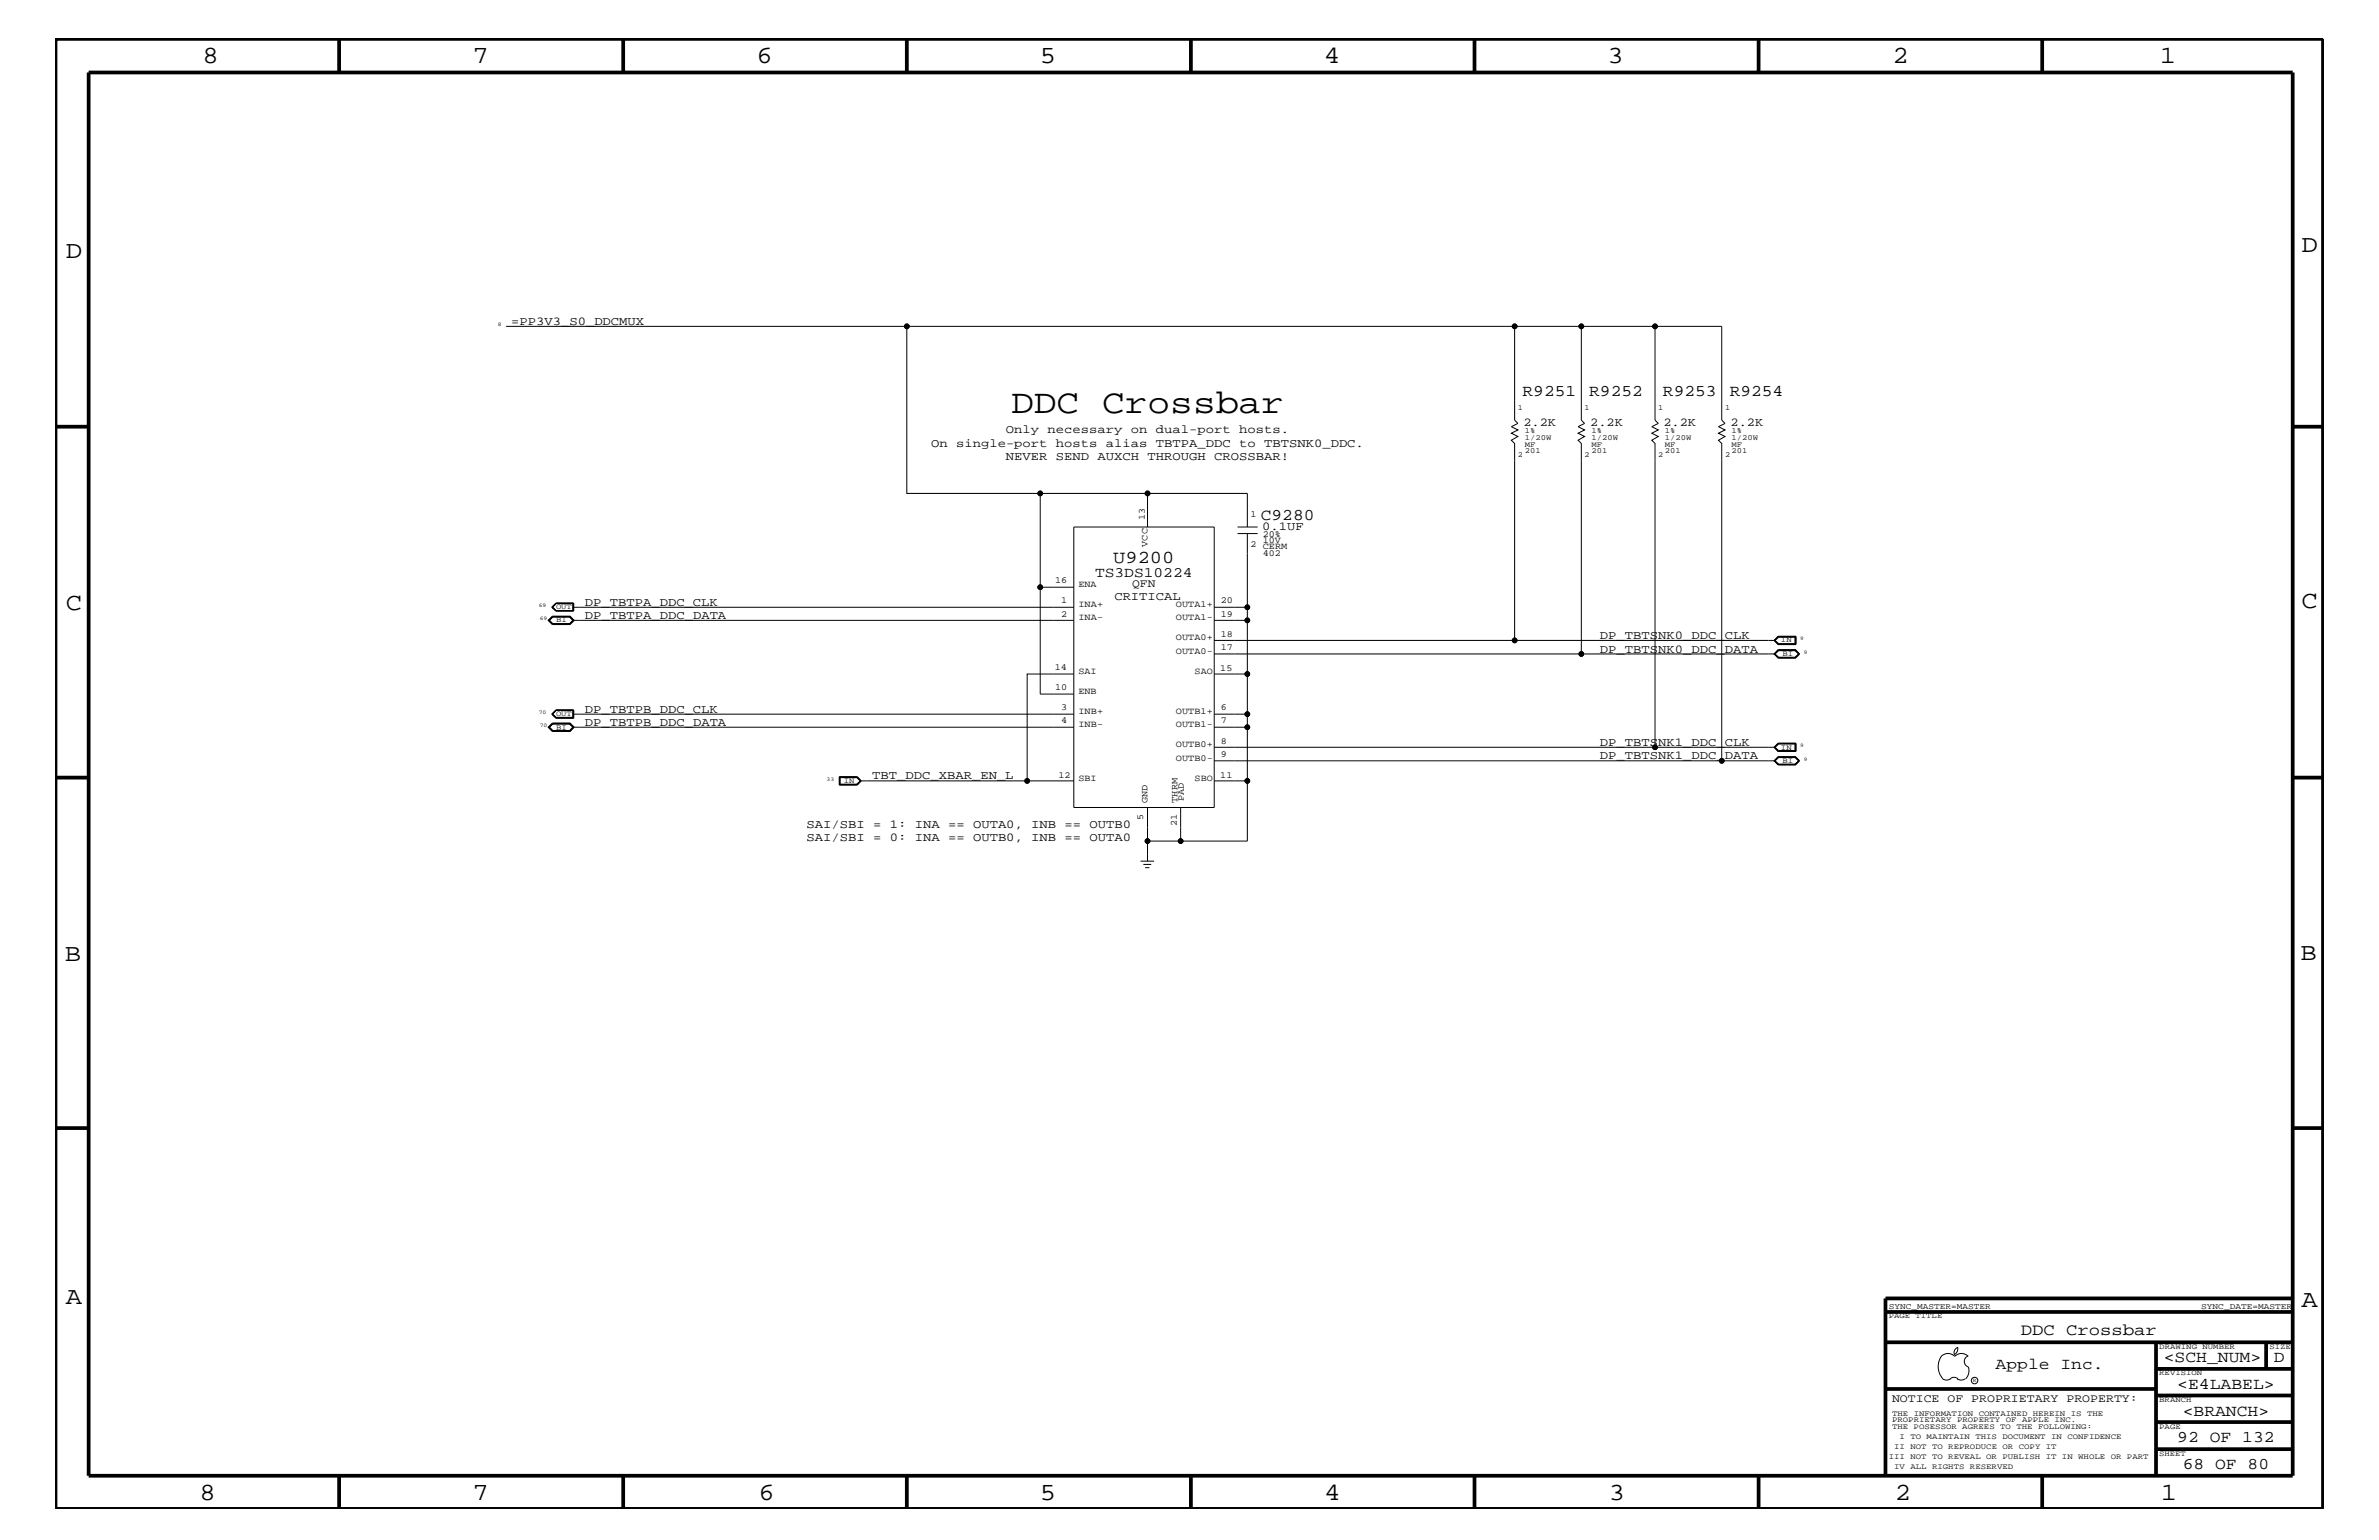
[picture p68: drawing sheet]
<svg xmlns="http://www.w3.org/2000/svg" width="432mm" height="279mm" viewBox="0 0 432 279" stroke-linecap="round" stroke-linejoin="round" font-family="sans-serif">
<defs><g id="words">
<text font-size="6.2" x="183.5" y="75">DDC Crossbar</text>
<g font-size="4.5">
<text x="36.7" y="11.5">8</text>
<text x="85.8" y="11.5">7</text>
<text x="137.3" y="11.5">6</text>
<text x="188.7" y="11.5">5</text>
<text x="240.3" y="11.5">4</text>
<text x="291.8" y="11.5">3</text>
<text x="343.5" y="11.5">2</text>
<text x="392" y="11.5">1</text>
<text x="11.9" y="46.8">D</text>
<text x="417.7" y="45.7">D</text>
<text x="11.9" y="110.6">C</text>
<text x="417.7" y="110.3">C</text>
<text x="11.8" y="174.3">B</text>
<text x="417.6" y="174.2">B</text>
<text x="11.9" y="236.7">A</text>
<text x="417.7" y="237.1">A</text>
<text x="36.2" y="272.1">8</text>
<text x="85.8" y="272.1">7</text>
<text x="137.7" y="272.1">6</text>
<text x="188.7" y="272.1">5</text>
<text x="240.4" y="272.1">4</text>
<text x="292" y="272.1">3</text>
<text x="343.9" y="272.1">2</text>
<text x="392.2" y="272.1">1</text>
</g>
<text font-size="3.3" x="202.1" y="102.2">U9200</text>
<g font-size="3">
<text x="276.4" y="71.8">R9251</text>
<text x="288.5" y="71.8">R9252</text>
<text x="301.8" y="71.8">R9253</text>
<text x="313.9" y="71.8">R9254</text>
<text x="228.9" y="94.3">C9280</text>
<text x="366.8" y="242.3">DDC Crossbar</text>
<text x="362.2" y="248.4">Apple Inc.</text>
<text x="392.7" y="247.1">&lt;SCH_NUM&gt;</text>
<text x="395.2" y="252">&lt;E4LABEL&gt;</text>
<text x="412.7" y="247.1">D</text>
<text x="396.2" y="256.8">&lt;BRANCH&gt;</text>
<text x="395.2" y="261.6">92 OF 132</text>
<text x="396.2" y="266.6">68 OF 80</text>
</g>
<text font-size="2.6" x="198.8" y="104.7">TS3DS10224</text>
<g font-size="2.2">
<text x="92.8" y="59">=PP3V3_S0_DDCMUX</text>
<text x="276.5" y="77.3">2.2K</text>
<text x="288.6" y="77.3">2.2K</text>
<text x="301.9" y="77.3">2.2K</text>
<text x="314.1" y="77.3">2.2K</text>
<text x="169" y="81.1">On single-port hosts alias TBTPA_DDC to TBTSNK0_DDC.</text>
<text x="182.6" y="78.6">Only necessary on dual-port hosts.</text>
<text x="182.6" y="83.5">NEVER SEND AUXCH THROUGH CROSSBAR!</text>
<text x="229.1" y="96.2">0.1UF</text>
<text x="106.2" y="112.3">DP_TBTPA_DDC_DATA</text>
<text x="106.2" y="109.9">DP_TBTPA_DDC_CLK</text>
<text x="202.3" y="108.9">CRITICAL</text>
<text x="290.4" y="118.4">DP_TBTSNK0_DDC_DATA</text>
<text x="290.4" y="115.9">DP_TBTSNK0_DDC_CLK</text>
<text x="106.2" y="131.7">DP_TBTPB_DDC_DATA</text>
<text x="106.2" y="129.3">DP_TBTPB_DDC_CLK</text>
<text x="290.4" y="137.8">DP_TBTSNK1_DDC_DATA</text>
<text x="290.4" y="135.3">DP_TBTSNK1_DDC_CLK</text>
<text x="158.3" y="141.4">TBT_DDC_XBAR_EN_L</text>
<text x="146.4" y="152.6">SAI/SBI = 0: INA == OUTB0, INB == OUTA0</text>
<text x="146.4" y="150.1">SAI/SBI = 1: INA == OUTA0, INB == OUTB0</text>
</g>
<g font-size="2.1">
<text x="205.5" y="106.5">QFN</text>
<text x="343.4" y="254.4">NOTICE OF PROPRIETARY PROPERTY:</text>
</g>
<g font-size="1.7">
<text x="207.8" y="94.3" transform="rotate(-90 207.8 94.3)">13</text>
<text x="227" y="93.8">1</text>
<text x="208.3" y="99.2" transform="rotate(-90 208.3 99.2)">VCC</text>
<text x="227" y="99.3">2 CERM</text>
<text x="229.2" y="101">402</text>
<text x="229.2" y="98.5">10V</text>
<text x="229.2" y="97.4">20%</text>
<text x="191.5" y="105.8">16</text>
<text x="195.7" y="106.5">ENA</text>
<text x="192.6" y="111.9">2</text>
<text x="192.6" y="109.4">1</text>
<text x="195.7" y="112.6">INA-</text>
<text x="195.7" y="110.2">INA+</text>
<text x="213.4" y="110.2">OUTA1+</text>
<text x="213.4" y="112.6">OUTA1-</text>
<text x="221.6" y="111.9">19</text>
<text x="221.6" y="109.4">20</text>
<text x="213.4" y="116.2">OUTA0+</text>
<text x="213.4" y="118.6">OUTA0-</text>
<text x="221.6" y="117.9">17</text>
<text x="221.6" y="115.5">18</text>
<text x="191.4" y="121.6">14</text>
<text x="191.5" y="125.2">10</text>
<text x="195.7" y="125.9">ENB</text>
<text x="195.7" y="122.3">SAI</text>
<text x="216.8" y="122.3">SAO</text>
<text x="221.5" y="121.7">15</text>
<text x="192.6" y="131.3">4</text>
<text x="192.6" y="128.8">3</text>
<text x="195.7" y="131.9">INB-</text>
<text x="195.7" y="129.6">INB+</text>
<text x="213.4" y="129.6">OUTB1+</text>
<text x="213.4" y="131.9">OUTB1-</text>
<text x="221.6" y="131.3">7</text>
<text x="221.6" y="128.8">6</text>
<text x="213.4" y="135.6">OUTB0+</text>
<text x="221.6" y="137.3">9</text>
<text x="221.6" y="134.9">8</text>
<text x="192.1" y="141.1">12</text>
<text x="195.7" y="141.7">SBI</text>
<text x="213.4" y="138">OUTB0-</text>
<text x="216.8" y="141.7">SBO</text>
<text x="221.5" y="141.1">11</text>
<text x="207.5" y="148.8" transform="rotate(-90 207.5 148.8)">5</text>
<text x="208.3" y="145.7" transform="rotate(-90 208.3 145.7)">GND</text>
<text x="213.6" y="149.9" transform="rotate(-90 213.6 149.9)">21</text>
<text x="213.7" y="145.7" transform="rotate(-90 213.7 145.7)">THRM</text>
<text x="214.9" y="145.3" transform="rotate(-90 214.9 145.3)">PAD</text>
</g>
<g font-size="1.5">
<text x="342.8" y="237.4">SYNC_MASTER=MASTER</text>
<text x="399.5" y="237.4">SYNC_DATE=MASTER</text>
</g>
<g font-size="1.4">
<text x="275.5" y="74.4">1</text>
<text x="287.6" y="74.4">1</text>
<text x="301" y="74.4">1</text>
<text x="313.1" y="74.4">1</text>
<text x="275.5" y="82.8">2</text>
<text x="276.8" y="81.1">MF</text>
<text x="276.8" y="78.6">1%</text>
<text x="276.8" y="82.2">201</text>
<text x="276.8" y="79.9">1/20W</text>
<text x="287.6" y="82.8">2</text>
<text x="288.9" y="81.1">MF</text>
<text x="288.9" y="78.6">1%</text>
<text x="288.9" y="79.9">1/20W</text>
<text x="288.9" y="82.2">201</text>
<text x="301" y="82.8">2</text>
<text x="302.2" y="81.1">MF</text>
<text x="302.2" y="78.6">1%</text>
<text x="302.2" y="79.9">1/20W</text>
<text x="302.2" y="82.2">201</text>
<text x="313.1" y="82.8">2</text>
<text x="314.3" y="81.1">MF</text>
<text x="314.3" y="78.6">1%</text>
<text x="314.3" y="82.2">201</text>
<text x="314.3" y="79.9">1/20W</text>
<text x="100.9" y="112.9">BI</text>
<text x="100.9" y="110.5">OUT</text>
<text x="323.3" y="116.5">IN</text>
<text x="323.5" y="119">BI</text>
<text x="100.9" y="129.9">OUT</text>
<text x="100.9" y="132.4">BI</text>
<text x="323.3" y="136">IN</text>
<text x="153.2" y="142">IN</text>
<text x="323.5" y="138.4">BI</text>
<text x="342.8" y="239.2">PAGE TITLE</text>
<text x="391.9" y="244.7">DRAWING NUMBER</text>
<text x="411.9" y="244.7">SIZE</text>
<text x="391.9" y="249.5">REVISION</text>
<text x="343.4" y="256.8">THE INFORMATION CONTAINED HEREIN IS THE</text>
<text x="391.9" y="254.4">BRANCH</text>
<text x="343.4" y="259.3">THE POSESSOR AGREES TO THE FOLLOWING:</text>
<text x="343.4" y="258">PROPRIETARY PROPERTY OF APPLE INC.</text>
<text x="343.8" y="262.9">II NOT TO REPRODUCE OR COPY IT</text>
<text x="344.8" y="261.1">I TO MAINTAIN THIS DOCUMENT IN CONFIDENCE</text>
<text x="391.9" y="259.3">PAGE</text>
<text x="342.8" y="264.7">III NOT TO REVEAL OR PUBLISH IT IN WHOLE OR PART</text>
<text x="343.8" y="266.6">IV ALL RIGHTS RESERVED</text>
<text x="391.9" y="264.1">SHEET</text>
</g>
<g font-size="1">
<text x="90.3" y="59.2">8</text>
<text x="97.8" y="110.2">69</text>
<text x="98" y="112.6">69</text>
<text x="326.7" y="116.2">9</text>
<text x="327.4" y="118.6">9</text>
<text x="97.8" y="129.6">70</text>
<text x="98" y="131.9">70</text>
<text x="326.7" y="135.6">9</text>
<text x="150" y="141.7">33</text>
<text x="327.4" y="138">9</text>
<text x="358.1" y="250.7">R</text>
</g>
</g></defs>
<g fill="none" stroke="#000" stroke-width=".18">
<path d="M91.9 59.2h72.7v30.3h24.2M164.6 59.2h110.3v17l.6 .6-1.2 .6 1.2 .6-1.2 .6 1.2 .6-1.2 .7 .6 .6v35.7M274.9 59.2h12.1v17l.6 .6-1.2 .6 1.2 .6-1.2 .6 1.2 .6-1.2 .7 .6 .6v38.1M287 59.2h13.4v17l.6 .6-1.2 .6 1.2 .6-1.2 .6 1.2 .6-1.2 .7 .6 .6v55.1h21.8M300.4 59.2h12.1v17l.6 .6-1.2 .6 1.2 .6-1.2 .6 1.2 .6-1.2 .7 .6 .6v57.5h9.7M194.9 95.6h25.5v50.9h-25.5zM208.3 89.5h-19.5v17M208.3 89.5v6.1M208.3 89.5h18.1v6.1M224.6 95.6h3.7M224.6 96.8h3.7M226.4 96.8v15.8"/>
<path d="M99.5 112.6l.7-.8h3.3l.7 .8-.7 .7h-3.3zM100.2 110.2l.7-.8h3.2v1.5h-3.2zM100.3 111.9h3.1l.7 .7-.7 .6h-3.1M100.3 111.9h3.2l.6 .7-.6 .6h-3.2M100.3 111.9l-.7 .7 .7 .6M100.3 111.9l-.6 .7 .6 .6M100.9 109.5l-.6 .7 .6 .6M100.9 109.5l-.7 .7 .7 .6M100.9 110.8h3.2M100.9 109.5h3.2M104 112.6l-.6 .5h-3.1l-.6-.5 .6-.6h3.1l.6 .6h90.9M104 109.5v1.3"/>
<path d="M104 110.2h90.9M104.1 109.4v1.5M194.9 106.5h-6.1v19.4h6.1M220.4 112.6h6v9.7h-6M220.4 110.2h6M220.4 116.2h101.8M220.4 118.6h101.8M322.2 118.6l.6-.5h3l.7 .5-.7 .6h-3zM322.2 116.2l.6-.6h3v1.2h-3zM322.2 116.2l.5 .7M322.7 117.9h3.2l.7 .7-.7 .7h-3.2M322.7 117.9h3.2l.7 .7-.7 .8h-3.2l-.7-.8z"/>
<path d="M322.7 117.9l-.6 .7 .6 .7M322.7 115.4h3.3v1.6h-3.3l-.7-.8zM322.7 115.5l-.6 .7 .6 .7M322.7 116.9h3.3M322.7 115.5h3.3M322.7 115.5l-.5 .7M325.9 115.5v1.4M326.5 118.6l-.6-.6h-3.2l-.5 .6 .5 .7M326.5 118.6l-.6 .7h-3.2M99.5 131.9l.7-.7h3.3l.7 .7-.7 .8h-3.3zM99.6 131.9l.7-.6h3.2l.6 .6-.6 .8h-3.2zM99.7 131.9l.6-.6h3.1l.7 .6-.7 .7h-3.1z"/>
<path d="M100.2 129.6l.7-.8h3.2v1.5h-3.2zM100.3 131.3h3.1l.6 .6h90.9M100.3 131.3l-.6 .6 .6 .6h3.1l.6-.6M100.9 128.9l-.6 .7 .6 .6M100.9 128.9l-.7 .7 .7 .6M100.9 130.2h3.2M100.9 128.9h3.2M104 128.9v1.3M104 129.6h90.9M104.1 128.8v1.4h-3.2l-.7-.6M194.9 122.3h-8.5v19.4h8.5M220.4 129.6h6v2.3h-6"/>
<path d="M220.4 135.6h80M220.4 138h92.1M226.4 122.3v7.3M226.4 131.9v20.7h-12.1M322.2 138l.6-.6h3l.7 .6-.7 .6h-3zM322.2 135.6l.6-.6h3v1.2h-3zM322.7 137.4h3.2l.6 .6M322.7 137.4h3.2l.7 .6-.7 .7h-3.2M322.7 137.3h3.2l.7 .7-.7 .8h-3.2l-.7-.8zM322.7 137.4l-.6 .6 .6 .7M322.7 137.4l-.5 .6 .5 .7M322.7 134.8h3.3v1.5h-3.3l-.7-.7z"/>
<path d="M322.7 134.9l-.6 .7 .6 .7M322.7 134.9h3.3M322.7 134.9l-.5 .7M325.9 134.9v1.4h-3.2l-.5-.7M326.5 138l-.6 .7h-3.2M152.3 140.9h3.3l.7 .8-.7 .7h-3.3zM152.5 141.1h3l.6 .6-.6 .6h-3zM155.5 141l.7 .7-.7 .7M155.5 141h-3.1v1.4h3.1M155.5 141l.8 .7M156.1 141.7h30.3M156.3 141.7l-.8 .7"/>
<path d="M207 156.2h2.5M207.5 156.8h1.5M207.9 157.4h.7M208.3 146.5v9.7M214.3 146.5v6.1h-6M220.4 141.7h6M352.3 246.1a1.72 1.72 0 0 1 2.5 0 1.69 1.69 0 0 1 2.4 0M352.4 246a3.2 3.2 0 0 0 .4 4.3l.8 .1 .4-.2M354 250.2l.7-.3 .7 .3M355.2 250.2l.7 .2 .7-.2M355.3 244.4v.3a1.18 1.18 0 0 1-.6 1.1M355.4 244.4a.99 .99 0 0 0-.6 1.4"/>
<path d="M357.2 246a1.04 1.04 0 0 0-.7 1 1.04 1.04 0 0 0 .7 1M357.3 248l.1 .7a2.11 2.11 0 0 1-.6 1.5"/>
<circle cx="164.6" cy="59.2" r=".42"/>
<circle cx="274.9" cy="59.2" r=".42"/>
<circle cx="287" cy="59.2" r=".42"/>
<circle cx="300.4" cy="59.2" r=".42"/>
<circle cx="188.8" cy="89.5" r=".42"/>
<circle cx="208.3" cy="89.5" r=".42"/>
<circle cx="188.8" cy="106.5" r=".42"/>
<circle cx="226.4" cy="110.2" r=".42"/>
<circle cx="226.4" cy="112.6" r=".42"/>
<circle cx="274.9" cy="116.2" r=".42"/>
<circle cx="287" cy="118.6" r=".42"/>
<circle cx="226.4" cy="129.6" r=".42"/>
<circle cx="226.4" cy="122.3" r=".42"/>
<circle cx="226.4" cy="131.9" r=".42"/>
<circle cx="300.4" cy="135.6" r=".42"/>
<circle cx="312.5" cy="138" r=".42"/>
<circle cx="186.4" cy="141.7" r=".42"/>
<circle cx="208.3" cy="152.6" r=".42"/>
<circle cx="214.3" cy="152.6" r=".42"/>
<circle cx="226.4" cy="141.7" r=".42"/>
<circle cx="358.4" cy="250.5" r=".59"/>
</g>
<g fill="none" stroke="#000" stroke-width=".68" stroke-linecap="butt">
<path d="M10.1 7.1h411.5v266.7h-411.5zM16.1 13.2h400v254.5h-400zM61.6 7.1v6.1M113.1 7.1v6.1M164.6 7.1v6.1M216.2 7.1v6.1M267.6 7.1v6.1M319.2 7.1v6.1M370.7 7.1v6.1M10.1 77.4h6M416.1 77.4h5.5M10.1 141.1h6"/>
<path d="M416.1 141.1h5.5M10.1 204.7h6M416.1 204.7h5.5M342.2 238h73.9M416.1 235.6h-73.9v32.1M342.2 243.5h73.9M342.2 252h49.1M391.3 248.4h24.8M391.3 243.5v24.2M391.3 258h24.8M391.3 253.2h24.8M411.3 243.5v4.9"/>
<path d="M61.6 267.7v6.1M113.1 267.7v6.1M164.6 267.7v6.1M216.2 268v5.8M267.6 267.7v6.1M319.2 267.7v6.1M370.7 267.7v6.1M391.3 262.9h24.8"/>
</g>
<g fill="#000">
<circle cx="164.6" cy="59.2" r=".42"/>
<circle cx="274.9" cy="59.2" r=".42"/>
<circle cx="287" cy="59.2" r=".42"/>
<circle cx="300.4" cy="59.2" r=".42"/>
<circle cx="188.8" cy="89.5" r=".42"/>
<circle cx="208.3" cy="89.5" r=".42"/>
<circle cx="188.8" cy="106.5" r=".42"/>
<circle cx="226.4" cy="110.2" r=".42"/>
<circle cx="226.4" cy="112.6" r=".42"/>
<circle cx="274.9" cy="116.2" r=".42"/>
<circle cx="287" cy="118.6" r=".42"/>
<circle cx="226.4" cy="129.6" r=".42"/>
<circle cx="226.4" cy="122.3" r=".42"/>
<circle cx="226.4" cy="131.9" r=".42"/>
<circle cx="300.4" cy="135.6" r=".42"/>
<circle cx="312.5" cy="138" r=".42"/>
<circle cx="186.4" cy="141.7" r=".42"/>
<circle cx="208.3" cy="152.6" r=".42"/>
<circle cx="214.3" cy="152.6" r=".42"/>
<circle cx="226.4" cy="141.7" r=".42"/>
</g>
<use href="#words"/>
</svg>
